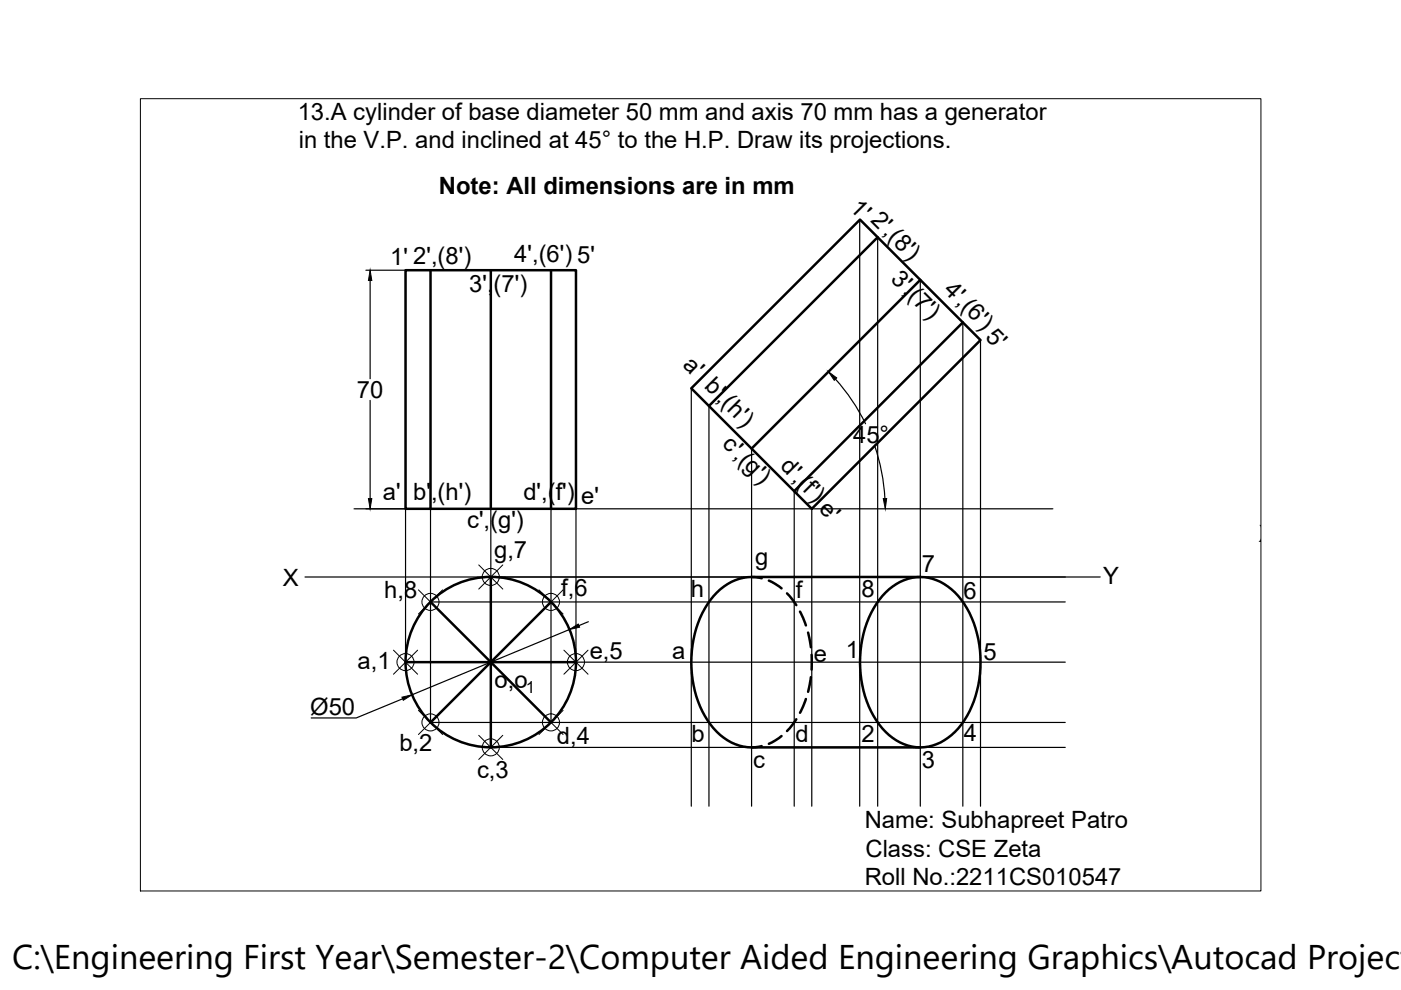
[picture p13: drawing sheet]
<svg xmlns="http://www.w3.org/2000/svg" width="297mm" height="210mm" viewBox="0 0 297 210" stroke-linecap="round" stroke-linejoin="round" font-family="sans-serif">
<defs><g id="words">
<text font-size="7.3" x="2.6" y="205.5">C:\Engineering First Year\Semester-2\Computer Aided Engineering Graphics\Autocad Project</text>
<g font-size="5">
<text x="63.1" y="25.4">13.A cylinder of base diameter 50 mm and axis 70 mm has a generator</text>
<text x="63.3" y="31.4">in the V.P. and inclined at 45° to the H.P. Draw its projections.</text>
<text x="93.1" y="41.2">Note: All dimensions are in mm</text>
<text x="180" y="44.3" transform="rotate(45 180 44.3)">1'</text>
<text x="184.4" y="46.8" transform="rotate(45 184.4 46.8)">2',(8')</text>
<text x="82.7" y="56.2">1' 2',(8')</text>
<text x="109" y="55.5">4',(6') 5'</text>
<text x="188.6" y="59.3" transform="rotate(45 188.6 59.3)">3',(7')</text>
<text x="99.5" y="61.9">3',(7')</text>
<text x="199.9" y="61.6" transform="rotate(45 199.9 61.6)">4',(6') 5'</text>
<text x="144.6" y="77.6" transform="rotate(45 144.6 77.6)">a' b',(h')</text>
<text x="75.7" y="84.4">70</text>
<text x="152.9" y="94.4" transform="rotate(45 152.9 94.4)">c',(g')</text>
<text x="180.9" y="93.9">45°</text>
<text x="165.2" y="99.1" transform="rotate(45 165.2 99.1)">d',(f') e'</text>
<text x="81.2" y="105.9">a'</text>
<text x="87.6" y="105.9">b',(h')</text>
<text x="111" y="106">d',(f')</text>
<text x="123.2" y="106.8">e'</text>
<text x="99" y="111.9">c',(g')</text>
<text x="104.8" y="118.3">g,7</text>
<text x="160.1" y="119.8">g</text>
<text x="266.9" y="115">X</text>
<text x="60" y="124.2">X</text>
<text x="195.4" y="121.4">7</text>
<text x="233.9" y="123.9">Y</text>
<text x="81.5" y="126.8">h,8</text>
<text x="119" y="126.4">f,6</text>
<text x="146.5" y="126.5">h</text>
<text x="168.7" y="126.8">f</text>
<text x="182.7" y="126.6">8</text>
<text x="204.3" y="127">6</text>
<text x="75.8" y="141.9">a,1</text>
<text x="125" y="139.7">e,5</text>
<text x="142.5" y="139.8">a</text>
<text x="172.5" y="140.3">e</text>
<text x="179.3" y="139.5">1</text>
<text x="208.5" y="139.9">5</text>
<text x="104.8" y="145.9">o,o</text>
<text x="65.8" y="151.6">Ø50</text>
<text x="84.7" y="159.3">b,2</text>
<text x="118.1" y="157.8">d,4</text>
<text x="146.6" y="157.2">b</text>
<text x="168.7" y="157.3">d</text>
<text x="182.6" y="157.2">2</text>
<text x="204.4" y="157.1">4</text>
<text x="101.1" y="164.9">c,3</text>
<text x="159.7" y="162.8">c</text>
<text x="195.4" y="162.7">3</text>
<text x="183.4" y="175.6">Name: Subhapreet Patro</text>
<text x="183.5" y="181.7">Class: CSE Zeta</text>
<text x="183.4" y="187.7">Roll No.:2211CS010547</text>
</g>
<text font-size="3.5" x="111.5" y="147">1</text>
</g></defs>
<!-- layer: 0 -->
<g fill="none" stroke="#000" stroke-width=".25">
<path d="M77.6 57.3h26M78.5 59.5v20.8M182.3 46.6v124.3M186.1 50.3v120.6M195.1 59.3v111.6M204.1 68.4v102.5M207.9 72.1v98.8M78.5 84.9v20.8M146.6 82.3v88.6M150.3 86.1v84.8M159.3 95.1v75.8M177.1 80.4a41.1 41.1 0 0 1 6.4 9.4"/>
<path d="M185.4 94.4a41.1 41.1 0 0 1 2.2 11.3M75.1 107.9h148.1M77.6 107.9h26M86 107.9v32.5M91.3 107.9v19.7M104.1 107.9v14.4h121.8M116.8 107.9v19.7h109.1M122.1 107.9v32.5h103.8M168.4 104.1v66.8M172.1 107.9v63M64.7 122.3h168.6M91.3 127.6h25.5v25.6h-25.5z"/>
<path d="M120.7 133.5l-33.3 13.8M124.7 131.8l-2 .8M85.4 148.2l-9.9 4h-9.5M104.1 158.5h121.8M116.8 153.2h109.1"/>
</g>
<g fill="none" stroke="#000" stroke-width=".53">
<path d="M86 57.3h36.1v50.6h-36.1zM91.3 57.3v50.6M104.1 57.3v50.6M116.8 57.3v50.6M186.1 50.3l-35.8 35.8M195.1 59.3l-35.8 35.8M204.1 68.4l-35.7 35.7M146.6 82.3l35.7-35.7 25.6 25.5-35.8 35.8zM91.3 127.6l12.8 12.8h18M104.1 122.3v36.2M116.8 127.6l-25.5 25.6M159.3 122.3a11.7 11.7 0 0 0-9.9 6.7 23.7 23.7 0 0 0 1.2 24.6 10.4 10.4 0 0 0 10.9 4.6"/>
<path d="M159.3 122.3l2.2 .3M159.3 122.3h35.8M163 123.1l1.4 .7 1.3 .9M166.9 125.8l1.9 2.5M169.6 129.7l1.3 2.9M171.3 134.1l.6 3.1M172.1 138.8v3.2M187.8 125.6a9.9 9.9 0 0 1 14.7 0 22.1 22.1 0 0 1 5.1 18.5 18 18 0 0 1-7.4 12.9 9.7 9.7 0 0 1-12.4-1.8 21.9 21.9 0 0 1-5.2-18.5 19.8 19.8 0 0 1 5.2-11.1zM86 140.4h18.1l12.7 12.8M159.3 158.5h35.8M165.7 156.1l-1.3 .9-1.4 .7M168.8 152.5l-1.9 2.5"/>
<path d="M170.9 148.2l-1.3 2.9M171.9 143.6l-.6 3.1"/>
<circle cx="104" cy="140.4" r="18.1"/>
</g>
<g fill="none" stroke="#000" stroke-width=".21">
<path d="M29.8 20.9h237.5v168h-237.5zM101.5 119.8l5.1 5.1M106.6 119.8l-5.1 5.1M83.4 137.9l5.1 5.1M88.5 137.9l-5.1 5.1M88.7 125.1l5.1 5.1M93.8 125.1l-5.1 5.1M114.3 125.1l5.1 5.1M119.4 125.1l-5.1 5.1M119.6 137.9l5.1 5.1M124.7 137.9l-5.1 5.1M88.7 150.6l5.1 5.1"/>
<path d="M93.8 150.6l-5.1 5.1M101.5 155.9l5.1 5.1M106.6 155.9l-5.1 5.1M114.3 150.6l5.1 5.1M119.4 150.6l-5.1 5.1"/>
<circle cx="91.3" cy="127.6" r="1.81"/>
<circle cx="104.1" cy="122.3" r="1.81"/>
<circle cx="116.8" cy="127.6" r="1.81"/>
<circle cx="86" cy="140.4" r="1.81"/>
<circle cx="91.3" cy="153.2" r="1.81"/>
<circle cx="104.1" cy="158.5" r="1.81"/>
<circle cx="116.8" cy="153.2" r="1.81"/>
<circle cx="122.1" cy="140.4" r="1.81"/>
</g>
<path d="M78.5 57.3l.3 2.2h-.7zM175.6 78.8l1.8 1.3-.5 .5zM78.1 105.7h.7l-.3 2.2zM187.3 105.7h.7l-.3 2.2zM120.7 133.5l1.9-1.2 .3 .7zM85.2 147.8l2.2-.5-1.9 1.2z" fill="#000" stroke="#000" stroke-width=".21"/>
<use href="#words"/>
</svg>
